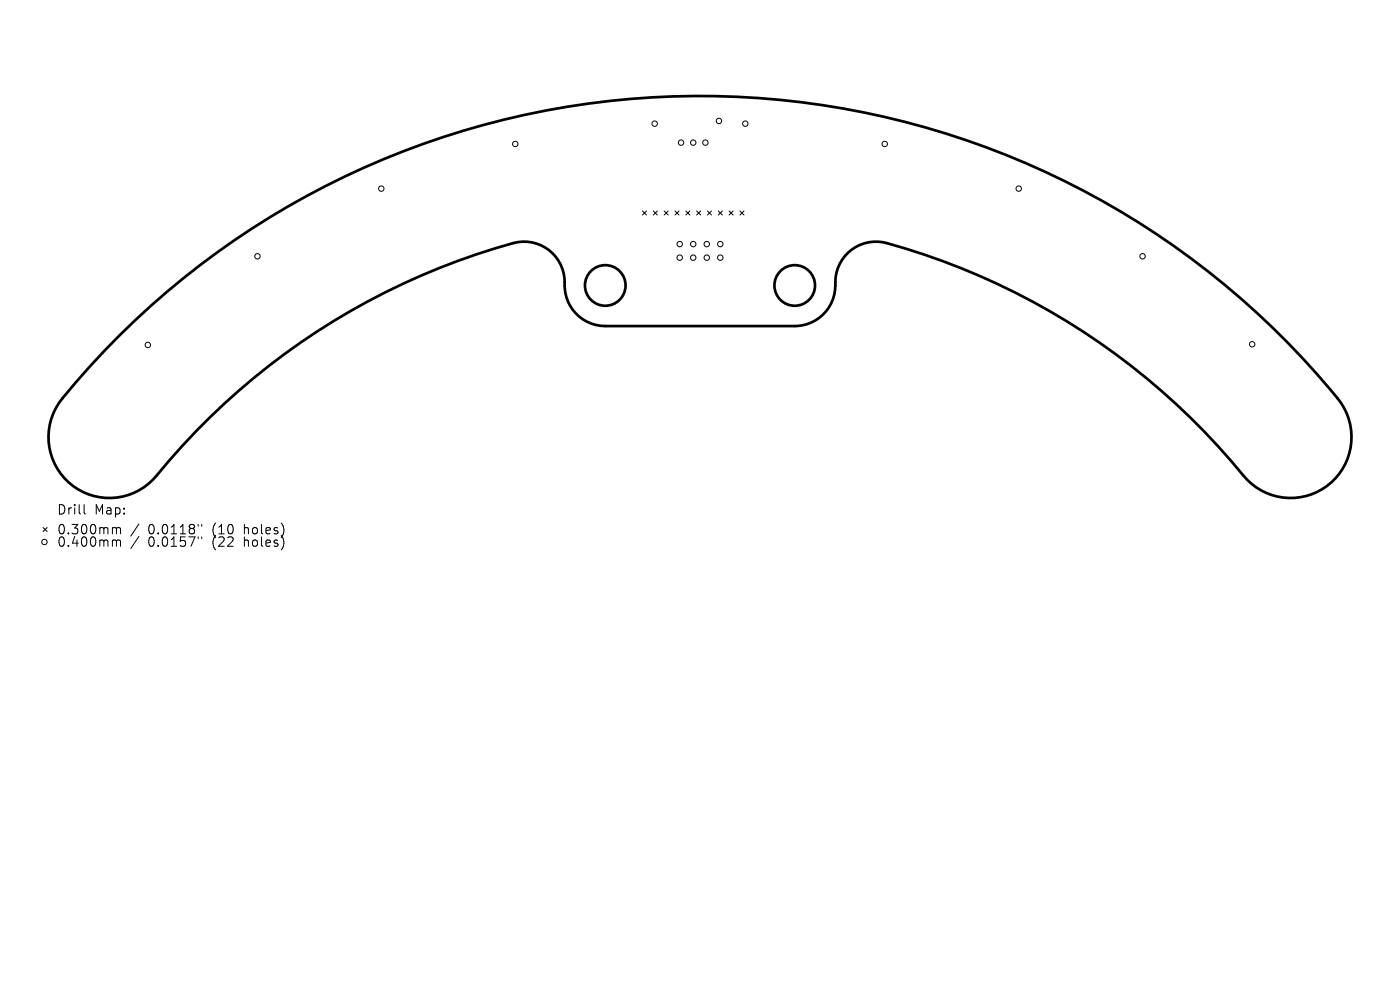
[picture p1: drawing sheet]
<svg xmlns="http://www.w3.org/2000/svg" width="297mm" height="210mm" viewBox="0 0 297 210" stroke-linecap="round" stroke-linejoin="round" font-family="sans-serif">
<defs><g id="words">
<g font-size="2.8">
<text x="12" y="109.4">Drill</text>
<text x="12" y="113.6">0.300mm</text>
<text x="20" y="109.4">Map:</text>
<text x="31.4" y="113.6">0.0118&quot;</text>
<text x="45.2" y="113.6">(10</text>
<text x="52" y="113.6">holes)</text>
<text x="12" y="116.3">0.400mm</text>
<text x="31.4" y="116.3">0.0157&quot;</text>
<text x="45.2" y="116.3">(22</text>
<text x="52" y="116.3">holes)</text>
</g>
</g></defs>
<g fill="none" stroke="#000" stroke-width=".57">
<path d="M25.3 71.2a174.6 174.6 0 0 1 259.2 14.3 12.9 12.9 0 0 1-3 17.6 12.9 12.9 0 0 1-17.7-2.2 148.5 148.5 0 0 0-76.5-49.5 8.6 8.6 0 0 0-10.1 9.2 8.6 8.6 0 0 1-8.6 8.6h-40.2a8.7 8.7 0 0 1-8.6-9.3 8.6 8.6 0 0 0-10.9-8.3 149.5 149.5 0 0 0-76.5 50.2 12.9 12.9 0 0 1-17.8 .5 12.9 12.9 0 0 1-1.4-17.7 174.7 174.7 0 0 1 12.1-13.4z"/>
<circle cx="128.4" cy="60.6" r="4.3"/>
<circle cx="168.6" cy="60.6" r="4.3"/>
</g>
<g fill="none" stroke="#000" stroke-width=".21">
<path d="M136.3 44.8l.9 .8M137.2 44.8l-.9 .8M138.6 44.8l.9 .8M139.5 44.8l-.9 .8M140.9 44.8l.9 .8M141.8 44.8l-.9 .8M143.2 44.8l.9 .8M144.1 44.8l-.9 .8M145.5 44.8l.8 .8M146.3 44.8l-.8 .8M147.8 44.8l.8 .8M148.6 44.8l-.8 .8"/>
<path d="M150.1 44.8l.8 .8M150.9 44.8l-.8 .8M152.4 44.8l.8 .8M153.2 44.8l-.8 .8M154.7 44.8l.8 .8M155.5 44.8l-.8 .8M157 44.8l.8 .8M157.8 44.8l-.8 .8M9.1 111.9l.9 .9M10 111.9l-.9 .9M17.8 107v1.8l.3 .2M24.1 111.9h.3l.3 .3"/>
<path d="M24.1 114.6h.3l.3 .2M24.7 112.2l.3-.3 .5 .1 .1 1.2M24.7 112.2v1M24.7 114.8v1.1M24.7 114.8l.3-.2h.5l.1 1.3M29.5 111.2l-1.7 2.5M29.5 113.8l-1.7 2.6M42 111.2v.4M42 113.9v.4M42.8 111.2v.4M42.8 113.9v.4"/>
<circle cx="109.3" cy="30.5" r=".57"/>
<circle cx="138.9" cy="26.2" r=".57"/>
<circle cx="144.5" cy="30.3" r=".57"/>
<circle cx="147.1" cy="30.3" r=".57"/>
<circle cx="149.6" cy="30.3" r=".57"/>
<circle cx="152.5" cy="25.7" r=".57"/>
<circle cx="158.1" cy="26.2" r=".57"/>
<circle cx="187.7" cy="30.5" r=".57"/>
<circle cx="54.6" cy="54.4" r=".57"/>
<circle cx="80.9" cy="40" r=".57"/>
<circle cx="144.2" cy="51.8" r=".57"/>
<circle cx="144.2" cy="54.7" r=".57"/>
<circle cx="147.1" cy="51.8" r=".57"/>
<circle cx="147.1" cy="54.7" r=".57"/>
<circle cx="149.9" cy="51.8" r=".57"/>
<circle cx="149.9" cy="54.7" r=".57"/>
<circle cx="152.8" cy="51.8" r=".57"/>
<circle cx="152.8" cy="54.7" r=".57"/>
<circle cx="216.1" cy="40" r=".57"/>
<circle cx="242.4" cy="54.4" r=".57"/>
<circle cx="31.4" cy="73.2" r=".57"/>
<circle cx="265.6" cy="73" r=".57"/>
<circle cx="9.4" cy="115" r=".57"/>
</g>
<use href="#words"/>
</svg>
